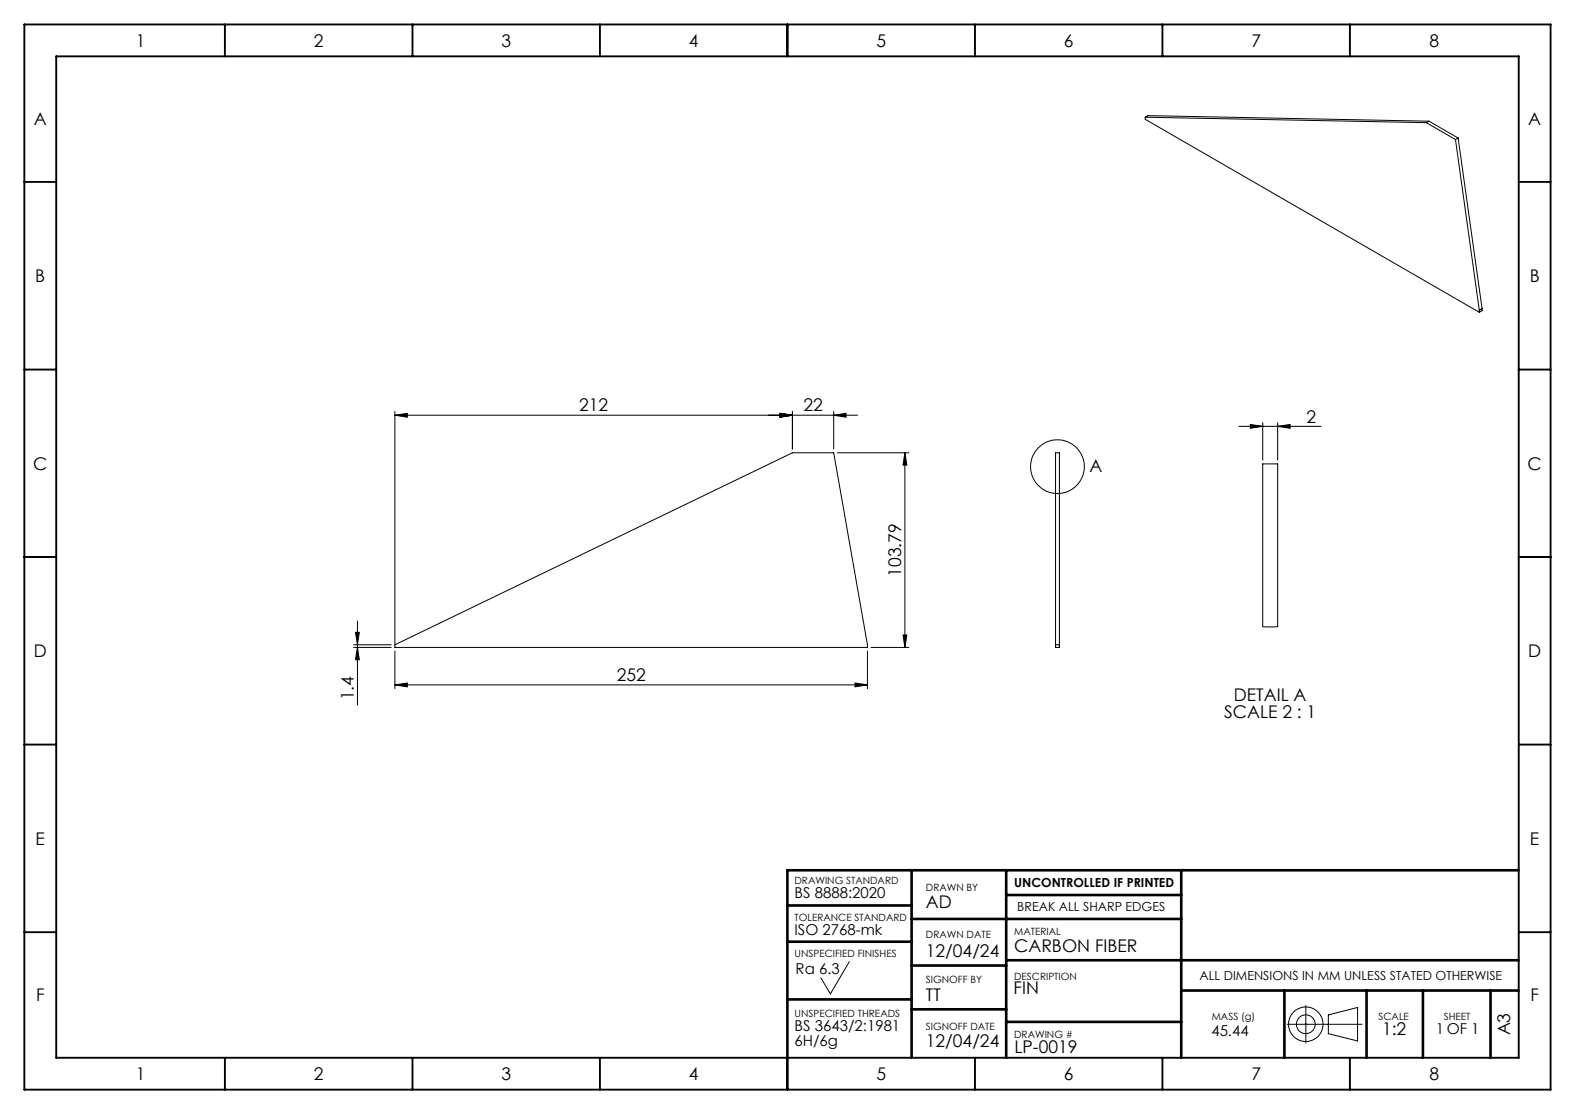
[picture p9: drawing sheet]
<svg xmlns="http://www.w3.org/2000/svg" width="420mm" height="297mm" viewBox="0 0 420 297" stroke-linecap="round" stroke-linejoin="round" font-family="sans-serif">
<defs><g id="words">
<g font-size="4.7">
<text x="36.2" y="12.4">1</text>
<text x="83.7" y="12.4">2</text>
<text x="133.7" y="12.4">3</text>
<text x="183.7" y="12.4">4</text>
<text x="233.7" y="12.4">5</text>
<text x="283.7" y="12.4">6</text>
<text x="333.7" y="12.4">7</text>
<text x="381.2" y="12.4">8</text>
<text x="9" y="33.4">A</text>
<text x="407.5" y="33.4">A</text>
<text x="9.4" y="75.2">B</text>
<text x="407.9" y="75.2">B</text>
<text x="154.5" y="109.7">212</text>
<text x="214.2" y="109.7">22</text>
<text x="348.4" y="112.6">2</text>
<text x="8.9" y="125.2">C</text>
<text x="290.6" y="125.7">A</text>
<text x="407.4" y="125.2">C</text>
<text x="240.3" y="153.7" transform="rotate(-90 240.3 153.7)">103.79</text>
<text x="9" y="175.2">D</text>
<text x="407.5" y="175.2">D</text>
<text x="164.5" y="181.6">252</text>
<text x="94.3" y="186.7" transform="rotate(-90 94.3 186.7)">1.4</text>
<text x="326.4" y="191.3">SCALE 2 : 1</text>
<text x="329" y="186.8">DETAIL A</text>
<text x="9.5" y="225.2">E</text>
<text x="408" y="225.2">E</text>
<text x="246.9" y="242.1">AD</text>
<text x="246.9" y="255">12/04/24</text>
<text x="270.4" y="253.9">CARBON FIBER</text>
<text x="9.6" y="266.9">F</text>
<text x="246.9" y="266.8">TT</text>
<text x="270.3" y="265">FIN</text>
<text x="408.1" y="266.9">F</text>
<text x="368.5" y="275.9">1:2</text>
<text x="246.9" y="279.2">12/04/24</text>
<text x="270.5" y="280.7">LP-0019</text>
<text x="402.7" y="276.1" transform="rotate(-90 402.7 276.1)">A3</text>
<text x="36.2" y="287.9">1</text>
<text x="83.7" y="287.9">2</text>
<text x="133.7" y="287.9">3</text>
<text x="183.7" y="287.9">4</text>
<text x="233.7" y="287.9">5</text>
<text x="283.7" y="287.9">6</text>
<text x="333.7" y="287.9">7</text>
<text x="381.2" y="287.9">8</text>
</g>
<g font-size="4">
<text x="211.9" y="239.4">BS 8888:2020</text>
<text x="211.9" y="249.2">ISO 2768-mk</text>
<text x="212.2" y="259.8">Ra 6.3</text>
<text x="211.9" y="274.9">BS 3643/2:1981</text>
<text x="382.9" y="275.7">1 OF 1</text>
<text x="211.9" y="278.9">6H/6g</text>
<text x="323" y="276.2">45.44</text>
</g>
<g font-size="3.3">
<text x="270.4" y="236.5">UNCONTROLLED IF PRINTED</text>
<text x="271.3" y="242.9">BREAK ALL SHARP EDGES</text>
<text x="319.9" y="261.3">ALL DIMENSIONS IN MM UNLESS STATED OTHERWISE</text>
</g>
<g font-size="2.7">
<text x="211.9" y="235.7">DRAWING STANDARD</text>
<text x="246.9" y="237.6">DRAWN BY</text>
<text x="211.9" y="245.5">TOLERANCE STANDARD</text>
<text x="246.9" y="250.2">DRAWN DATE</text>
<text x="270.4" y="249.2">MATERIAL</text>
<text x="211.9" y="255">UNSPECIFIED FINISHES</text>
<text x="246.9" y="262.2">SIGNOFF BY</text>
<text x="270.4" y="261.3">DESCRIPTION</text>
<text x="211.9" y="271.2">UNSPECIFIED THREADS</text>
<text x="246.9" y="274.5">SIGNOFF DATE</text>
<text x="323.1" y="271.9">MASS (g)</text>
<text x="367.6" y="271.9">SCALE</text>
<text x="385" y="271.9">SHEET</text>
<text x="270.4" y="276.7">DRAWING #</text>
</g>
</g></defs>
<g fill="none" stroke="#000" stroke-width=".27">
<path d="M305.4 31.3v.5l89.1 51.5M305.4 31.3l75 1.4M305.4 31.3l.7-.5 75 1.5M380.4 32.7l7.7 4.5M381.1 32.3l-.7 .4M381.1 32.3l7.7 4.5M388.1 37.2l6.4 45.5M388.8 36.8l-.7 .4M388.8 36.8l6.4 45.5M394.5 82.7v.6M395.2 82.3l-.7 .4M395.2 82.3v.5l-.7 .5"/>
<path d="M105.3 110.7l3.3-.5v1zM105.3 109.7v61.9M105.3 110.7h123.4M208 110.2l3.3 .5-3.3 .5zM211.3 109.7v10M222.3 110.7l3.3-.5v1zM222.3 109.7v10M330.4 113.7h21.8M333.4 113.2l3.3 .5-3.3 .5zM336.7 112.7v10M340.7 113.7l3.3-.5v1zM340.7 112.7v10"/>
<path d="M223.3 120.7h19M241.3 120.7l.5 3.3h-1zM241.3 120.7v51.9M281.5 120.7h1v51.9h-1zM336.7 123.7h4v43.4h-.2h-3.8zM94.3 172.6h10M94.3 171.9h10M94.8 168.6h1l-.5 3.3zM95.3 165.6v22.4M95.3 172.6l.5 3.3h-1zM105.3 171.9l106-51.2h11l9 51.9h-126zM105.3 173.6v10"/>
<path d="M231.3 173.6v10M232.3 172.6h10M240.8 169.3h1l-.5 3.3zM281.5 171.9h1M105.3 182.6l3.3-.5v1zM105.3 182.6h126M228 182.1l3.3 .5-3.3 .5zM226.5 256.4l-5.1 8.6-2.5-4.3M343.2 273.1h20M348.2 268.1v10M354.2 270.6l7.8-2v8.9l-7.8-1.9z"/>
<circle cx="282" cy="124.4" r="7.2"/>
<circle cx="348.2" cy="273.1" r="2.5"/>
<circle cx="348.2" cy="273.1" r="4.6"/>
</g>
<g fill="none" stroke="#000" stroke-width=".5">
<path d="M6.5 6.5h407v284h-407zM15 15h390v267h-390zM60 6.5v8.5M110 6.5v8.5M160 6.5v8.5M210 6.5v8.5M260 6.5v8.5M310 6.5v8.5M360 6.5v8.5M6.5 48.5h8.5M405 48.5h8.5M6.5 98.5h8.5"/>
<path d="M405 98.5h8.5M6.5 148.5h8.5M405 148.5h8.5M6.5 198.5h8.5M405 198.5h8.5M6.5 248.5h8.5M405 248.5h8.5M60 282v8.5M110 282v8.5M160 282v8.5M210 282v8.5M260 282v8.5"/>
<path d="M310 282v8.5M360 282v8.5"/>
</g>
<g fill="none" stroke="#000" stroke-width=".7">
<path d="M243.1 232v50M268.3 232v50M268.3 238.6h46.7M315 232v50M405 232h-195v50M210 241.4h33.1M210 251.1h33.1M243.1 245h71.9M243.1 257.4h25.2M268.3 256h136.7M210 266.4h33.1M243.1 269.1h25.2"/>
<path d="M268.3 272.4h46.7M315 264.1h90M342.5 264.1v17.9M364.4 264.1v17.9M379.4 264.1v17.9M397.5 264.1v17.9"/>
</g>
<g fill="#000">
<path d="M222.3 110.7l3.3-.5v1zM208 110.2l3.3 .5-3.3 .5zM208 110.2l3.3 .5-3.3 .5zM105.3 110.7l3.3-.5v1z"/>
<path d="M241.3 120.7l.5 3.3h-1zM240.8 169.3h1l-.5 3.3zM94.8 168.6h1l-.5 3.3zM95.3 172.6l.5 3.3h-1z"/>
<path d="M105.3 182.6l3.3-.5v1zM228 182.1l3.3 .5-3.3 .5zM333.4 113.2l3.3 .5-3.3 .5zM340.7 113.7l3.3-.5v1z"/>
</g>
<use href="#words"/>
</svg>
